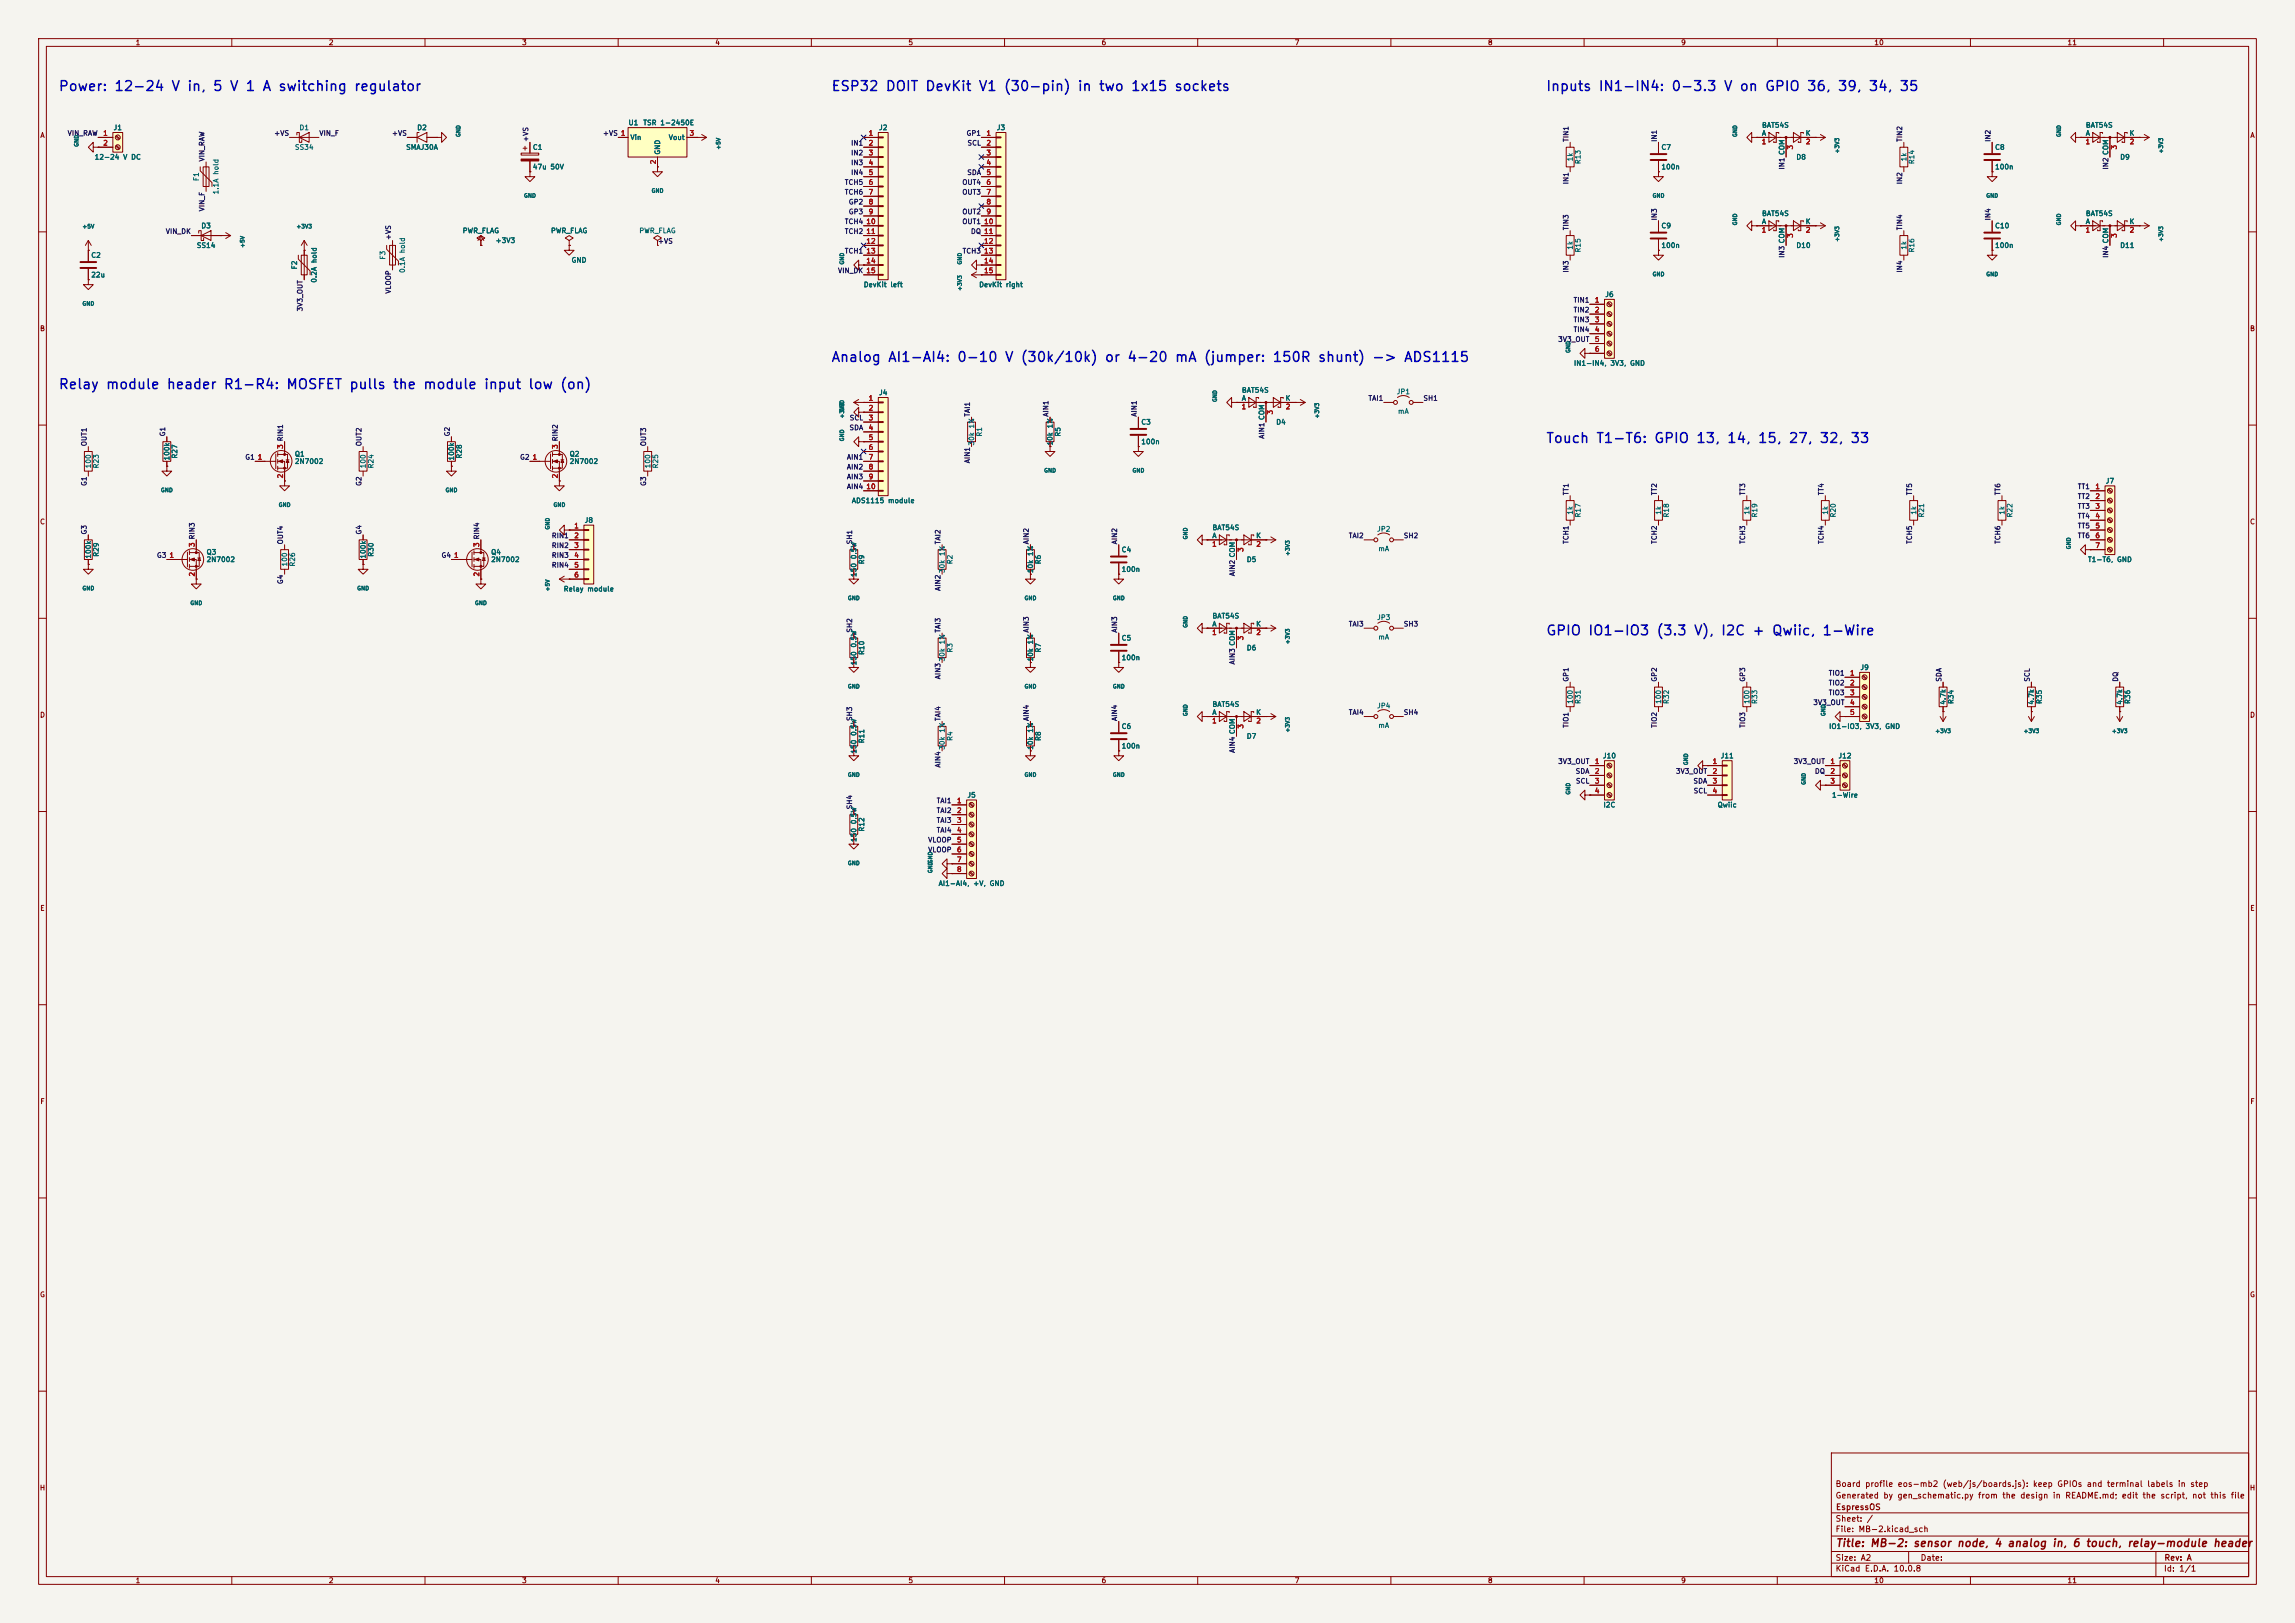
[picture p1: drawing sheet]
<svg xmlns="http://www.w3.org/2000/svg" width="594mm" height="420mm" viewBox="0 0 594 420" stroke-linecap="round" stroke-linejoin="round" font-family="sans-serif">
<defs><g id="words">
<g font-size="2.5" fill="#0000c2">
<text x="15" y="24.2">Power: 12-24 V in, 5 V 1 A switching regulator</text>
<text x="215" y="24.2">ESP32 DOIT DevKit V1 (30-pin) in two 1x15 sockets</text>
<text x="400" y="24.2">Inputs IN1-IN4: 0-3.3 V on GPIO 36, 39, 34, 35</text>
<text x="215" y="94.3">Analog AI1-AI4: 0-10 V (30k/10k) or 4-20 mA (jumper: 150R shunt) -&gt; ADS1115</text>
<text x="15" y="101.3">Relay module header R1-R4: MOSFET pulls the module input low (on)</text>
<text x="400" y="115.3">Touch T1-T6: GPIO 13, 14, 15, 27, 32, 33</text>
<text x="400" y="165">GPIO IO1-IO3 (3.3 V), I2C + Qwiic, 1-Wire</text>
</g>
<text font-size="2" fill="#840000" x="475" y="400.8">Title: MB-2: sensor node, 4 analog in, 6 touch, relay-module header</text>
<g font-size="1.5" fill="#840000">
<text x="475" y="388.1">Generated by gen_schematic.py from the design in README.md; edit the script, not this file</text>
<text x="475" y="385.1">Board profile eos-mb2 (web/js/boards.js): keep GPIOs and terminal labels in step</text>
<text x="475" y="394.1">Sheet: /</text>
<text x="475.1" y="391.1">EspressOS</text>
<text x="475" y="396.8">File: MB-2.kicad_sch</text>
<text x="475" y="407">KiCad E.D.A. 10.0.8</text>
<text x="475" y="404.2">Size: A2</text>
<text x="497" y="404.2">Date:</text>
<text x="560" y="407">Id: 1/1</text>
<text x="560.1" y="404.2">Rev: A</text>
</g>
<g font-size="1.3" fill="#840000">
<text x="35" y="12">1</text>
<text x="85" y="12">2</text>
<text x="135" y="12">3</text>
<text x="185" y="12">4</text>
<text x="235" y="12">5</text>
<text x="285" y="12">6</text>
<text x="335" y="12">7</text>
<text x="385" y="12">8</text>
<text x="435" y="12">9</text>
<text x="485" y="12">10</text>
<text x="535" y="12">11</text>
<text x="10.3" y="36">A</text>
<text x="582.3" y="36">A</text>
<text x="10.2" y="86">B</text>
<text x="582.2" y="86">B</text>
<text x="10.2" y="136">C</text>
<text x="582.2" y="136">C</text>
<text x="10.2" y="186">D</text>
<text x="582.2" y="186">D</text>
<text x="10.3" y="236">E</text>
<text x="582.3" y="236">E</text>
<text x="10.3" y="286">F</text>
<text x="582.3" y="286">F</text>
<text x="10.2" y="336">G</text>
<text x="582.2" y="336">G</text>
<text x="10.2" y="386">H</text>
<text x="582.2" y="386">H</text>
<text x="35" y="410">1</text>
<text x="85" y="410">2</text>
<text x="135" y="410">3</text>
<text x="185" y="410">4</text>
<text x="235" y="410">5</text>
<text x="285" y="410">6</text>
<text x="335" y="410">7</text>
<text x="385" y="410">8</text>
<text x="435" y="410">9</text>
<text x="485" y="410">10</text>
<text x="535" y="410">11</text>
</g>
<g font-size="1.3" fill="#0f0f0f">
<text x="17.4" y="35.4">VIN_RAW</text>
<text x="70.8" y="35.4">+VS</text>
<text x="82.5" y="35.4">VIN_F</text>
<text x="101.3" y="35.4">+VS</text>
<text x="155.9" y="35.4">+VS 1</text>
<text x="250" y="35.4">GP1</text>
<text x="53.2" y="41.9" transform="rotate(-90 53.2 41.9)">VIN_RAW</text>
<text x="137" y="36.9" transform="rotate(-90 137 36.9)">+VS</text>
<text x="220.1" y="38">IN1</text>
<text x="220.1" y="40.5">IN2</text>
<text x="250.3" y="38">SCL</text>
<text x="406.3" y="36.9" transform="rotate(-90 406.3 36.9)">TIN1</text>
<text x="429.1" y="36.9" transform="rotate(-90 429.1 36.9)">IN1</text>
<text x="492.6" y="36.9" transform="rotate(-90 492.6 36.9)">TIN2</text>
<text x="515.5" y="36.9" transform="rotate(-90 515.5 36.9)">IN2</text>
<text x="220.1" y="43.1">IN3</text>
<text x="220.1" y="45.6">IN4</text>
<text x="250.2" y="45.6">SDA</text>
<text x="406.3" y="47.8" transform="rotate(-90 406.3 47.8)">IN1</text>
<text x="462.2" y="44" transform="rotate(-90 462.2 44)">IN1 COM</text>
<text x="492.6" y="47.8" transform="rotate(-90 492.6 47.8)">IN2</text>
<text x="546" y="44" transform="rotate(-90 546 44)">IN2 COM</text>
<text x="218.5" y="50.7">TCH6</text>
<text x="218.5" y="48.1">TCH5</text>
<text x="219.5" y="53.2">GP2</text>
<text x="248.9" y="50.7">OUT3</text>
<text x="248.9" y="48.1">OUT4</text>
<text x="53.2" y="54.8" transform="rotate(-90 53.2 54.8)">VIN_F</text>
<text x="218.5" y="58.3">TCH4</text>
<text x="219.5" y="55.8">GP3</text>
<text x="248.9" y="55.8">OUT2</text>
<text x="248.9" y="58.3">OUT1</text>
<text x="406.3" y="59.7" transform="rotate(-90 406.3 59.7)">TIN3</text>
<text x="429.1" y="57.2" transform="rotate(-90 429.1 57.2)">IN3</text>
<text x="492.6" y="59.7" transform="rotate(-90 492.6 59.7)">TIN4</text>
<text x="515.5" y="57.2" transform="rotate(-90 515.5 57.2)">IN4</text>
<text x="42.8" y="60.8">VIN_DK</text>
<text x="101.5" y="62.3" transform="rotate(-90 101.5 62.3)">+VS</text>
<text x="170.2" y="63.4">+VS</text>
<text x="218.5" y="60.8">TCH2</text>
<text x="218.5" y="65.9">TCH1</text>
<text x="249" y="65.9">TCH3</text>
<text x="251.2" y="60.8">DQ 11</text>
<text x="216.8" y="71">VIN_DK 15</text>
<text x="406.3" y="70.7" transform="rotate(-90 406.3 70.7)">IN3</text>
<text x="462.2" y="66.9" transform="rotate(-90 462.2 66.9)">IN3 COM</text>
<text x="492.6" y="70.7" transform="rotate(-90 492.6 70.7)">IN4</text>
<text x="546" y="66.9" transform="rotate(-90 546 66.9)">IN4 COM</text>
<text x="101.5" y="76.1" transform="rotate(-90 101.5 76.1)">VLOOP</text>
<text x="78.6" y="80.7" transform="rotate(-90 78.6 80.7)">3V3_OUT</text>
<text x="407.1" y="78.6">TIN1</text>
<text x="407.1" y="81.2">TIN2</text>
<text x="407.1" y="83.7">TIN3</text>
<text x="403.1" y="88.8">3V3_OUT</text>
<text x="407.1" y="86.2">TIN4</text>
<text x="251.3" y="108" transform="rotate(-90 251.3 108)">TAI1</text>
<text x="271.7" y="108" transform="rotate(-90 271.7 108)">AIN1</text>
<text x="294.5" y="108" transform="rotate(-90 294.5 108)">AIN1</text>
<text x="354" y="104">TAI1</text>
<text x="368.3" y="104">SH1</text>
<text x="43.1" y="113.1" transform="rotate(-90 43.1 113.1)">G1</text>
<text x="116.7" y="113.1" transform="rotate(-90 116.7 113.1)">G2</text>
<text x="219.7" y="111.6">SDA</text>
<text x="219.8" y="109.1">SCL</text>
<text x="327.5" y="113.7" transform="rotate(-90 327.5 113.7)">AIN1 COM</text>
<text x="22.7" y="115.6" transform="rotate(-90 22.7 115.6)">OUT1</text>
<text x="63.3" y="119.3">G1</text>
<text x="93.9" y="115.6" transform="rotate(-90 93.9 115.6)">OUT2</text>
<text x="134.5" y="119.3">G2</text>
<text x="167.5" y="115.6" transform="rotate(-90 167.5 115.6)">OUT3</text>
<text x="219.1" y="119.3">AIN1</text>
<text x="22.7" y="125.9" transform="rotate(-90 22.7 125.9)">G1</text>
<text x="93.9" y="125.9" transform="rotate(-90 93.9 125.9)">G2</text>
<text x="167.5" y="125.9" transform="rotate(-90 167.5 125.9)">G3</text>
<text x="219.1" y="121.8">AIN2</text>
<text x="219.1" y="124.3">AIN3</text>
<text x="251.3" y="120" transform="rotate(-90 251.3 120)">AIN1</text>
<text x="219.1" y="126.9">AIN4</text>
<text x="406.3" y="128.3" transform="rotate(-90 406.3 128.3)">TT1</text>
<text x="429.1" y="128.3" transform="rotate(-90 429.1 128.3)">TT2</text>
<text x="452" y="128.3" transform="rotate(-90 452 128.3)">TT3</text>
<text x="472.3" y="128.3" transform="rotate(-90 472.3 128.3)">TT4</text>
<text x="495.2" y="128.3" transform="rotate(-90 495.2 128.3)">TT5</text>
<text x="518" y="128.3" transform="rotate(-90 518 128.3)">TT6</text>
<text x="537.6" y="129.4">TT2</text>
<text x="537.6" y="132">TT3</text>
<text x="537.6" y="126.9">TT1</text>
<text x="537.6" y="134.5">TT4</text>
<text x="537.6" y="137">TT5</text>
<text x="22.7" y="138.5" transform="rotate(-90 22.7 138.5)">G3</text>
<text x="73.5" y="141" transform="rotate(-90 73.5 141)">OUT4</text>
<text x="93.9" y="138.5" transform="rotate(-90 93.9 138.5)">G4</text>
<text x="142.7" y="142.1">RIN2</text>
<text x="142.7" y="139.6">RIN1</text>
<text x="220.9" y="141" transform="rotate(-90 220.9 141)">SH1</text>
<text x="243.7" y="141" transform="rotate(-90 243.7 141)">TAI2</text>
<text x="266.6" y="141" transform="rotate(-90 266.6 141)">AIN2</text>
<text x="289.4" y="141" transform="rotate(-90 289.4 141)">AIN2</text>
<text x="349" y="139.6">TAI2</text>
<text x="363.2" y="139.6">SH2</text>
<text x="406.3" y="140.9" transform="rotate(-90 406.3 140.9)">TCH1</text>
<text x="429.1" y="140.9" transform="rotate(-90 429.1 140.9)">TCH2</text>
<text x="452" y="140.9" transform="rotate(-90 452 140.9)">TCH3</text>
<text x="472.3" y="140.9" transform="rotate(-90 472.3 140.9)">TCH4</text>
<text x="495.2" y="140.9" transform="rotate(-90 495.2 140.9)">TCH5</text>
<text x="518" y="140.9" transform="rotate(-90 518 140.9)">TCH6</text>
<text x="537.6" y="139.6">TT6</text>
<text x="40.5" y="144.7">G3</text>
<text x="114.1" y="144.7">G4</text>
<text x="142.7" y="144.7">RIN3</text>
<text x="142.7" y="147.2">RIN4</text>
<text x="319.9" y="149.2" transform="rotate(-90 319.9 149.2)">AIN2 COM</text>
<text x="73.5" y="151.3" transform="rotate(-90 73.5 151.3)">G4</text>
<text x="243.7" y="153.1" transform="rotate(-90 243.7 153.1)">AIN2</text>
<text x="220.9" y="163.9" transform="rotate(-90 220.9 163.9)">SH2</text>
<text x="243.7" y="163.9" transform="rotate(-90 243.7 163.9)">TAI3</text>
<text x="266.6" y="163.9" transform="rotate(-90 266.6 163.9)">AIN3</text>
<text x="289.4" y="163.9" transform="rotate(-90 289.4 163.9)">AIN3</text>
<text x="349" y="162.4">TAI3</text>
<text x="363.2" y="162.4">SH3</text>
<text x="319.9" y="172.1" transform="rotate(-90 319.9 172.1)">AIN3 COM</text>
<text x="243.7" y="175.9" transform="rotate(-90 243.7 175.9)">AIN3</text>
<text x="406.3" y="176.6" transform="rotate(-90 406.3 176.6)">GP1</text>
<text x="429.1" y="176.6" transform="rotate(-90 429.1 176.6)">GP2</text>
<text x="452" y="176.6" transform="rotate(-90 452 176.6)">GP3</text>
<text x="473.2" y="175.1">TIO1</text>
<text x="473.2" y="177.7">TIO2</text>
<text x="502.8" y="176.6" transform="rotate(-90 502.8 176.6)">SDA</text>
<text x="525.7" y="176.6" transform="rotate(-90 525.7 176.6)">SCL</text>
<text x="548.5" y="176.6" transform="rotate(-90 548.5 176.6)">DQ</text>
<text x="349" y="185.3">TAI4</text>
<text x="363.2" y="185.3">SH4</text>
<text x="469.2" y="182.8">3V3_OUT</text>
<text x="473.2" y="180.2">TIO3</text>
<text x="220.9" y="186.7" transform="rotate(-90 220.9 186.7)">SH3</text>
<text x="243.7" y="186.7" transform="rotate(-90 243.7 186.7)">TAI4</text>
<text x="266.6" y="186.7" transform="rotate(-90 266.6 186.7)">AIN4</text>
<text x="289.4" y="186.7" transform="rotate(-90 289.4 186.7)">AIN4</text>
<text x="406.3" y="188.5" transform="rotate(-90 406.3 188.5)">TIO1</text>
<text x="429.1" y="188.5" transform="rotate(-90 429.1 188.5)">TIO2</text>
<text x="452" y="188.5" transform="rotate(-90 452 188.5)">TIO3</text>
<text x="319.9" y="195" transform="rotate(-90 319.9 195)">AIN4 COM</text>
<text x="403.1" y="198">3V3_OUT</text>
<text x="464.1" y="198">3V3_OUT</text>
<text x="243.7" y="198.8" transform="rotate(-90 243.7 198.8)">AIN4</text>
<text x="407.7" y="200.5">SDA</text>
<text x="407.7" y="203.1">SCL</text>
<text x="433.6" y="200.5">3V3_OUT</text>
<text x="438.2" y="203.1">SDA</text>
<text x="469.6" y="200.5">DQ</text>
<text x="220.9" y="209.6" transform="rotate(-90 220.9 209.6)">SH4</text>
<text x="242.3" y="208.2">TAI1</text>
<text x="438.2" y="205.6">SCL</text>
<text x="242.3" y="210.7">TAI2</text>
<text x="242.3" y="213.2">TAI3</text>
<text x="242.3" y="215.8">TAI4</text>
<text x="240.1" y="218.3">VLOOP</text>
<text x="240.1" y="220.9">VLOOP</text>
</g>
<g font-size="1.3" fill="#a90000">
<text x="26.6" y="35.4">1</text>
<text x="160.6" y="35.4">1</text>
<text x="178.3" y="35.4">3</text>
<text x="224.7" y="35.4">1</text>
<text x="255.2" y="35.4">1</text>
<text x="26.6" y="38">2</text>
<text x="224.7" y="38">2</text>
<text x="224.7" y="40.5">3</text>
<text x="255.2" y="38">2</text>
<text x="255.2" y="40.5">3</text>
<text x="455.8" y="37.6">1</text>
<text x="464.3" y="38.8" transform="rotate(-90 464.3 38.8)">3</text>
<text x="467.3" y="37.6">2</text>
<text x="539.7" y="37.6">1</text>
<text x="548.2" y="38.8" transform="rotate(-90 548.2 38.8)">3</text>
<text x="551.1" y="37.6">2</text>
<text x="170" y="42.6" transform="rotate(-90 170 42.6)">2</text>
<text x="224.7" y="43">4</text>
<text x="224.7" y="45.6">5</text>
<text x="255.2" y="43">4</text>
<text x="255.2" y="45.6">5</text>
<text x="224.7" y="48.1">6</text>
<text x="224.7" y="50.7">7</text>
<text x="224.7" y="53.2">8</text>
<text x="255.2" y="48.1">6</text>
<text x="255.2" y="50.7">7</text>
<text x="255.2" y="53.2">8</text>
<text x="224.1" y="58.3">10</text>
<text x="224.7" y="55.7">9</text>
<text x="254.6" y="58.3">10</text>
<text x="255.2" y="55.7">9</text>
<text x="224.1" y="60.8">11</text>
<text x="224.1" y="63.4">12</text>
<text x="224.1" y="65.9">13</text>
<text x="254.6" y="63.4">12</text>
<text x="254.6" y="65.9">13</text>
<text x="254.6" y="60.8">11</text>
<text x="455.8" y="60.5">1</text>
<text x="464.3" y="61.7" transform="rotate(-90 464.3 61.7)">3</text>
<text x="467.3" y="60.5">2</text>
<text x="539.7" y="60.5">1</text>
<text x="548.2" y="61.7" transform="rotate(-90 548.2 61.7)">3</text>
<text x="551.1" y="60.5">2</text>
<text x="224.1" y="68.4">14</text>
<text x="224.1" y="71">15</text>
<text x="254.6" y="68.4">14</text>
<text x="254.6" y="71">15</text>
<text x="412.7" y="78.6">1</text>
<text x="412.7" y="81.1">2</text>
<text x="412.7" y="83.7">3</text>
<text x="412.7" y="86.2">4</text>
<text x="412.7" y="88.8">5</text>
<text x="412.7" y="91.3">6</text>
<text x="224.7" y="104">1</text>
<text x="224.7" y="106.5">2</text>
<text x="321.2" y="106.2">1</text>
<text x="329.7" y="107.4" transform="rotate(-90 329.7 107.4)">3</text>
<text x="332.6" y="106.2">2</text>
<text x="224.7" y="109.1">3</text>
<text x="224.7" y="111.6">4</text>
<text x="66.6" y="119.2">1</text>
<text x="73.5" y="116.3" transform="rotate(-90 73.5 116.3)">3 RIN1</text>
<text x="73.5" y="116.3" transform="rotate(-90 73.5 116.3)">3</text>
<text x="137.7" y="119.2">1</text>
<text x="144.6" y="116.3" transform="rotate(-90 144.6 116.3)">3 RIN2</text>
<text x="144.6" y="116.3" transform="rotate(-90 144.6 116.3)">3</text>
<text x="224.7" y="114.2">5</text>
<text x="224.7" y="116.7">6</text>
<text x="224.7" y="119.2">7</text>
<text x="73.5" y="123.9" transform="rotate(-90 73.5 123.9)">2</text>
<text x="144.6" y="123.9" transform="rotate(-90 144.6 123.9)">2</text>
<text x="224.7" y="121.8">8</text>
<text x="224.7" y="124.3">9</text>
<text x="224.1" y="126.9">10</text>
<text x="542.2" y="126.9">1</text>
<text x="542.2" y="129.4">2</text>
<text x="542.2" y="131.9">3</text>
<text x="148.5" y="137">1</text>
<text x="542.2" y="134.5">4</text>
<text x="542.2" y="137">5</text>
<text x="50.7" y="141.7" transform="rotate(-90 50.7 141.7)">3 RIN3</text>
<text x="50.7" y="141.7" transform="rotate(-90 50.7 141.7)">3</text>
<text x="124.3" y="141.7" transform="rotate(-90 124.3 141.7)">3 RIN4</text>
<text x="124.3" y="141.7" transform="rotate(-90 124.3 141.7)">3</text>
<text x="148.5" y="139.6">2</text>
<text x="148.5" y="142.1">3</text>
<text x="313.6" y="141.8">1</text>
<text x="322.1" y="143" transform="rotate(-90 322.1 143)">3</text>
<text x="325" y="141.8">2</text>
<text x="542.2" y="139.6">6</text>
<text x="542.2" y="142.1">7</text>
<text x="43.7" y="144.6">1</text>
<text x="50.7" y="149.3" transform="rotate(-90 50.7 149.3)">2</text>
<text x="117.4" y="144.6">1</text>
<text x="124.3" y="149.3" transform="rotate(-90 124.3 149.3)">2</text>
<text x="148.5" y="144.6">4</text>
<text x="148.5" y="147.2">5</text>
<text x="148.5" y="149.7">6</text>
<text x="313.6" y="164.6">1</text>
<text x="322.1" y="165.8" transform="rotate(-90 322.1 165.8)">3</text>
<text x="325" y="164.6">2</text>
<text x="478.7" y="175.1">1</text>
<text x="478.7" y="177.7">2</text>
<text x="478.7" y="180.2">3</text>
<text x="478.7" y="182.7">4</text>
<text x="478.7" y="185.3">5</text>
<text x="313.6" y="187.5">1</text>
<text x="322.1" y="188.7" transform="rotate(-90 322.1 188.7)">3</text>
<text x="325" y="187.5">2</text>
<text x="412.7" y="198">1</text>
<text x="443.1" y="198">1</text>
<text x="473.6" y="198">1</text>
<text x="412.7" y="200.5">2</text>
<text x="412.7" y="203.1">3</text>
<text x="443.1" y="200.5">2</text>
<text x="443.1" y="203.1">3</text>
<text x="473.6" y="200.5">2</text>
<text x="473.6" y="203.1">3</text>
<text x="247.6" y="208.1">1</text>
<text x="412.7" y="205.6">4</text>
<text x="443.1" y="205.6">4</text>
<text x="247.6" y="210.7">2</text>
<text x="247.6" y="213.2">3</text>
<text x="247.6" y="215.8">4</text>
<text x="247.6" y="218.3">5</text>
<text x="247.6" y="220.8">6</text>
<text x="247.6" y="223.4">7</text>
<text x="247.6" y="225.9">8</text>
</g>
<g font-size="1.3" fill="#006464">
<text x="29.3" y="34">J1</text>
<text x="77.4" y="34">D1</text>
<text x="107.9" y="34">D2</text>
<text x="162.5" y="32.7">U1</text>
<text x="166.4" y="32.7">TSR 1-2450E</text>
<text x="227.4" y="34">J2</text>
<text x="257.9" y="34">J3</text>
<text x="455.9" y="35.4">A</text>
<text x="455.9" y="33.3">BAT54S</text>
<text x="467.2" y="35.4">K</text>
<text x="539.7" y="35.4">A</text>
<text x="539.7" y="33.3">BAT54S</text>
<text x="551.1" y="35.4">K</text>
<text x="24.4" y="41.6">12-24 V DC</text>
<text x="76.2" y="39.1">SS34</text>
<text x="105" y="39.1">SMAJ30A</text>
<text x="137.8" y="39.1">C1</text>
<text x="163" y="36.5">Vin</text>
<text x="171.1" y="40.2" transform="rotate(-90 171.1 40.2)">GND</text>
<text x="173" y="36.5">Vout</text>
<text x="407.4" y="41.9" transform="rotate(-90 407.4 41.9)">1k</text>
<text x="429.9" y="39.1">C7</text>
<text x="462.1" y="40.3" transform="rotate(-90 462.1 40.3)">COM</text>
<text x="464.8" y="41.6">D8</text>
<text x="493.7" y="41.9" transform="rotate(-90 493.7 41.9)">1k</text>
<text x="516.2" y="39.1">C8</text>
<text x="546" y="40.3" transform="rotate(-90 546 40.3)">COM</text>
<text x="548.6" y="41.6">D9</text>
<text x="51.8" y="47" transform="rotate(-90 51.8 47)">F1</text>
<text x="137.8" y="44.1">47u 50V</text>
<text x="409.4" y="42.6" transform="rotate(-90 409.4 42.6)">R13</text>
<text x="429.9" y="44.1">100n</text>
<text x="495.8" y="42.6" transform="rotate(-90 495.8 42.6)">R14</text>
<text x="516.2" y="44.1">100n</text>
<text x="56.8" y="50.4" transform="rotate(-90 56.8 50.4)">1.1A hold</text>
<text x="52" y="59.4">D3</text>
<text x="429.9" y="59.4">C9</text>
<text x="455.9" y="58.3">A</text>
<text x="455.9" y="56.2">BAT54S</text>
<text x="467.2" y="58.3">K</text>
<text x="516.2" y="59.4">C10</text>
<text x="539.7" y="58.3">A</text>
<text x="539.7" y="56.2">BAT54S</text>
<text x="551.1" y="58.3">K</text>
<text x="50.8" y="64.5">SS14</text>
<text x="119.6" y="60.7">PWR_FLAG</text>
<text x="128.1" y="63.2">+3V3</text>
<text x="142.5" y="60.7">PWR_FLAG</text>
<text x="165.3" y="60.7">PWR_FLAG</text>
<text x="407.4" y="64.7" transform="rotate(-90 407.4 64.7)">1k</text>
<text x="409.4" y="65.5" transform="rotate(-90 409.4 65.5)">R15</text>
<text x="429.9" y="64.5">100n</text>
<text x="462.1" y="63.1" transform="rotate(-90 462.1 63.1)">COM</text>
<text x="464.8" y="64.5">D10</text>
<text x="493.7" y="64.7" transform="rotate(-90 493.7 64.7)">1k</text>
<text x="495.8" y="65.5" transform="rotate(-90 495.8 65.5)">R16</text>
<text x="516.2" y="64.5">100n</text>
<text x="546" y="63.1" transform="rotate(-90 546 63.1)">COM</text>
<text x="548.6" y="64.5">D11</text>
<text x="23.5" y="67">C2</text>
<text x="77.2" y="69.9" transform="rotate(-90 77.2 69.9)">F2</text>
<text x="100" y="67.3" transform="rotate(-90 100 67.3)">F3</text>
<text x="105.1" y="70.8" transform="rotate(-90 105.1 70.8)">0.1A hold</text>
<text x="147.8" y="68.3">GND</text>
<text x="23.5" y="72.1">22u</text>
<text x="82.2" y="73.3" transform="rotate(-90 82.2 73.3)">0.2A hold</text>
<text x="223.4" y="74.6">DevKit left</text>
<text x="253.3" y="74.6">DevKit right</text>
<text x="415.3" y="77.2">J6</text>
<text x="407.2" y="94.9">IN1-IN4, 3V3, GND</text>
<text x="321.3" y="101.9">BAT54S</text>
<text x="227.4" y="102.6">J4</text>
<text x="321.3" y="104">A</text>
<text x="332.6" y="104">K</text>
<text x="361.4" y="102.3">JP1</text>
<text x="361.7" y="107.4">mA</text>
<text x="254.5" y="113.1" transform="rotate(-90 254.5 113.1)">R1</text>
<text x="274.8" y="113.1" transform="rotate(-90 274.8 113.1)">R5</text>
<text x="295.3" y="110.2">C3</text>
<text x="327.5" y="108.8" transform="rotate(-90 327.5 108.8)">COM</text>
<text x="330.2" y="110.2">D4</text>
<text x="44.1" y="119.3" transform="rotate(-90 44.1 119.3)">100k</text>
<text x="46.2" y="118.8" transform="rotate(-90 46.2 118.8)">R27</text>
<text x="76.2" y="118.4">Q1</text>
<text x="117.8" y="119.3" transform="rotate(-90 117.8 119.3)">100k</text>
<text x="119.8" y="118.8" transform="rotate(-90 119.8 118.8)">R28</text>
<text x="147.3" y="118.4">Q2</text>
<text x="252.4" y="115.4" transform="rotate(-90 252.4 115.4)">30k 1%</text>
<text x="272.7" y="115.4" transform="rotate(-90 272.7 115.4)">10k 1%</text>
<text x="295.3" y="115.3">100n</text>
<text x="23.8" y="121.3" transform="rotate(-90 23.8 121.3)">100</text>
<text x="25.9" y="121.4" transform="rotate(-90 25.9 121.4)">R23</text>
<text x="76.2" y="120.3">2N7002</text>
<text x="94.9" y="121.3" transform="rotate(-90 94.9 121.3)">100</text>
<text x="97" y="121.4" transform="rotate(-90 97 121.4)">R24</text>
<text x="147.3" y="120.3">2N7002</text>
<text x="168.6" y="121.3" transform="rotate(-90 168.6 121.3)">100</text>
<text x="170.6" y="121.4" transform="rotate(-90 170.6 121.4)">R25</text>
<text x="544.9" y="125.4">J7</text>
<text x="220.3" y="130.5">ADS1115 module</text>
<text x="151.2" y="135.6">J8</text>
<text x="313.7" y="137.5">BAT54S</text>
<text x="356.3" y="137.9">JP2</text>
<text x="407.4" y="133.3" transform="rotate(-90 407.4 133.3)">1k</text>
<text x="409.4" y="134.1" transform="rotate(-90 409.4 134.1)">R17</text>
<text x="430.2" y="133.3" transform="rotate(-90 430.2 133.3)">1k</text>
<text x="432.3" y="134.1" transform="rotate(-90 432.3 134.1)">R18</text>
<text x="453.1" y="133.3" transform="rotate(-90 453.1 133.3)">1k</text>
<text x="455.1" y="134.1" transform="rotate(-90 455.1 134.1)">R19</text>
<text x="473.4" y="133.3" transform="rotate(-90 473.4 133.3)">1k</text>
<text x="475.4" y="134.1" transform="rotate(-90 475.4 134.1)">R20</text>
<text x="496.3" y="133.3" transform="rotate(-90 496.3 133.3)">1k</text>
<text x="498.3" y="134.1" transform="rotate(-90 498.3 134.1)">R21</text>
<text x="519.1" y="133.3" transform="rotate(-90 519.1 133.3)">1k</text>
<text x="521.2" y="134.1" transform="rotate(-90 521.2 134.1)">R22</text>
<text x="53.3" y="143.8">Q3</text>
<text x="127" y="143.8">Q4</text>
<text x="290.2" y="143.2">C4</text>
<text x="313.7" y="139.6">A</text>
<text x="325" y="139.6">K</text>
<text x="356.6" y="142.9">mA</text>
<text x="23.8" y="144.7" transform="rotate(-90 23.8 144.7)">100k</text>
<text x="25.9" y="144.2" transform="rotate(-90 25.9 144.2)">R29</text>
<text x="53.3" y="145.7">2N7002</text>
<text x="74.6" y="146.7" transform="rotate(-90 74.6 146.7)">100</text>
<text x="76.7" y="146.8" transform="rotate(-90 76.7 146.8)">R26</text>
<text x="94.9" y="144.7" transform="rotate(-90 94.9 144.7)">100k</text>
<text x="97" y="144.2" transform="rotate(-90 97 144.2)">R30</text>
<text x="127" y="145.7">2N7002</text>
<text x="221.9" y="149.4" transform="rotate(-90 221.9 149.4)">150 0.5W</text>
<text x="224" y="146.1" transform="rotate(-90 224 146.1)">R9</text>
<text x="244.8" y="148.4" transform="rotate(-90 244.8 148.4)">30k 1%</text>
<text x="246.8" y="146.1" transform="rotate(-90 246.8 146.1)">R2</text>
<text x="267.7" y="148.4" transform="rotate(-90 267.7 148.4)">10k 1%</text>
<text x="269.7" y="146.1" transform="rotate(-90 269.7 146.1)">R6</text>
<text x="290.2" y="148.3">100n</text>
<text x="319.9" y="144.4" transform="rotate(-90 319.9 144.4)">COM</text>
<text x="322.6" y="145.7">D5</text>
<text x="540.3" y="145.7">T1-T6, GND</text>
<text x="145.8" y="153.4">Relay module</text>
<text x="313.7" y="160.3">BAT54S</text>
<text x="356.3" y="160.7">JP3</text>
<text x="290.2" y="166.1">C5</text>
<text x="313.7" y="162.4">A</text>
<text x="319.9" y="167.3" transform="rotate(-90 319.9 167.3)">COM</text>
<text x="325" y="162.4">K</text>
<text x="356.6" y="165.8">mA</text>
<text x="221.9" y="172.3" transform="rotate(-90 221.9 172.3)">150 0.5W</text>
<text x="224" y="169.6" transform="rotate(-90 224 169.6)">R10</text>
<text x="244.8" y="171.3" transform="rotate(-90 244.8 171.3)">30k 1%</text>
<text x="246.8" y="169" transform="rotate(-90 246.8 169)">R3</text>
<text x="267.7" y="171.3" transform="rotate(-90 267.7 171.3)">10k 1%</text>
<text x="269.7" y="169" transform="rotate(-90 269.7 169)">R7</text>
<text x="290.2" y="171.1">100n</text>
<text x="322.6" y="168.6">D6</text>
<text x="481.4" y="173.7">J9</text>
<text x="313.7" y="185.3">A</text>
<text x="313.7" y="183.2">BAT54S</text>
<text x="325" y="185.3">K</text>
<text x="356.3" y="183.6">JP4</text>
<text x="407.4" y="182.3" transform="rotate(-90 407.4 182.3)">100</text>
<text x="409.4" y="182.3" transform="rotate(-90 409.4 182.3)">R31</text>
<text x="430.2" y="182.3" transform="rotate(-90 430.2 182.3)">100</text>
<text x="432.3" y="182.3" transform="rotate(-90 432.3 182.3)">R32</text>
<text x="453.1" y="182.3" transform="rotate(-90 453.1 182.3)">100</text>
<text x="455.1" y="182.3" transform="rotate(-90 455.1 182.3)">R33</text>
<text x="503.9" y="182.5" transform="rotate(-90 503.9 182.5)">4.7k</text>
<text x="505.9" y="182.3" transform="rotate(-90 505.9 182.3)">R34</text>
<text x="526.7" y="182.5" transform="rotate(-90 526.7 182.5)">4.7k</text>
<text x="528.8" y="182.3" transform="rotate(-90 528.8 182.3)">R35</text>
<text x="549.6" y="182.5" transform="rotate(-90 549.6 182.5)">4.7k</text>
<text x="551.6" y="182.3" transform="rotate(-90 551.6 182.3)">R36</text>
<text x="246.8" y="191.9" transform="rotate(-90 246.8 191.9)">R4</text>
<text x="269.7" y="191.9" transform="rotate(-90 269.7 191.9)">R8</text>
<text x="290.2" y="188.9">C6</text>
<text x="319.9" y="190.1" transform="rotate(-90 319.9 190.1)">COM</text>
<text x="322.6" y="191.5">D7</text>
<text x="356.6" y="188.7">mA</text>
<text x="473.3" y="188.9">IO1-IO3, 3V3, GND</text>
<text x="221.9" y="195.2" transform="rotate(-90 221.9 195.2)">150 0.5W</text>
<text x="224" y="192.5" transform="rotate(-90 224 192.5)">R11</text>
<text x="244.8" y="194.2" transform="rotate(-90 244.8 194.2)">30k 1%</text>
<text x="267.7" y="194.2" transform="rotate(-90 267.7 194.2)">10k 1%</text>
<text x="290.2" y="194">100n</text>
<text x="414.7" y="196.5">J10</text>
<text x="445.2" y="196.5">J11</text>
<text x="475.7" y="196.5">J12</text>
<text x="250.2" y="206.7">J5</text>
<text x="414.9" y="209.2">I2C</text>
<text x="444.4" y="209.2">Qwiic</text>
<text x="474" y="206.7">1-Wire</text>
<text x="224" y="215.3" transform="rotate(-90 224 215.3)">R12</text>
<text x="221.9" y="218" transform="rotate(-90 221.9 218)">150 0.5W</text>
<text x="242.8" y="229.6">AI1-AI4, +V, GND</text>
</g>
<g font-size="1" fill="#006464">
<text x="119.4" y="35.6" transform="rotate(-90 119.4 35.6)">GND</text>
<text x="449.8" y="35.6" transform="rotate(-90 449.8 35.6)">GND</text>
<text x="533.6" y="35.6" transform="rotate(-90 533.6 35.6)">GND</text>
<text x="20.6" y="38.1" transform="rotate(-90 20.6 38.1)">GND</text>
<text x="186.7" y="38.8" transform="rotate(-90 186.7 38.8)">+5V</text>
<text x="476.3" y="39.8" transform="rotate(-90 476.3 39.8)">+3V3</text>
<text x="560.1" y="39.8" transform="rotate(-90 560.1 39.8)">+3V3</text>
<text x="135.5" y="51.4">GND</text>
<text x="168.5" y="50.1">GND</text>
<text x="427.6" y="51.4">GND</text>
<text x="514" y="51.4">GND</text>
<text x="21.2" y="59.4">+5V</text>
<text x="76.6" y="59.4">+3V3</text>
<text x="449.8" y="58.4" transform="rotate(-90 449.8 58.4)">GND</text>
<text x="533.6" y="58.4" transform="rotate(-90 533.6 58.4)">GND</text>
<text x="63.5" y="64.2" transform="rotate(-90 63.5 64.2)">+5V</text>
<text x="476.3" y="62.7" transform="rotate(-90 476.3 62.7)">+3V3</text>
<text x="560.1" y="62.7" transform="rotate(-90 560.1 62.7)">+3V3</text>
<text x="218.7" y="68.6" transform="rotate(-90 218.7 68.6)">GND</text>
<text x="249.2" y="68.6" transform="rotate(-90 249.2 68.6)">GND</text>
<text x="427.6" y="71.7">GND</text>
<text x="514" y="71.7">GND</text>
<text x="249.2" y="75.4" transform="rotate(-90 249.2 75.4)">+3V3</text>
<text x="21.2" y="79.3">GND</text>
<text x="406.6" y="91.5" transform="rotate(-90 406.6 91.5)">GND</text>
<text x="218.7" y="106.7" transform="rotate(-90 218.7 106.7)">GND</text>
<text x="315.2" y="104.2" transform="rotate(-90 315.2 104.2)">GND</text>
<text x="218.7" y="108.4" transform="rotate(-90 218.7 108.4)">+3V3</text>
<text x="341.6" y="108.4" transform="rotate(-90 341.6 108.4)">+3V3</text>
<text x="218.7" y="114.3" transform="rotate(-90 218.7 114.3)">GND</text>
<text x="270.1" y="122.5">GND</text>
<text x="293" y="122.5">GND</text>
<text x="41.5" y="127.6">GND</text>
<text x="72" y="131.4">GND</text>
<text x="115.2" y="127.6">GND</text>
<text x="143.1" y="131.4">GND</text>
<text x="142.5" y="137.2" transform="rotate(-90 142.5 137.2)">GND</text>
<text x="307.6" y="139.7" transform="rotate(-90 307.6 139.7)">GND</text>
<text x="334" y="144" transform="rotate(-90 334 144)">+3V3</text>
<text x="536.2" y="142.3" transform="rotate(-90 536.2 142.3)">GND</text>
<text x="21.2" y="153">GND</text>
<text x="92.3" y="153">GND</text>
<text x="142.5" y="153.1" transform="rotate(-90 142.5 153.1)">+5V</text>
<text x="219.3" y="155.5">GND</text>
<text x="265.1" y="155.5">GND</text>
<text x="287.9" y="155.5">GND</text>
<text x="49.2" y="156.8">GND</text>
<text x="122.8" y="156.8">GND</text>
<text x="307.6" y="162.6" transform="rotate(-90 307.6 162.6)">GND</text>
<text x="334" y="166.8" transform="rotate(-90 334 166.8)">+3V3</text>
<text x="219.3" y="178.4">GND</text>
<text x="265.1" y="178.4">GND</text>
<text x="287.9" y="178.4">GND</text>
<text x="307.6" y="185.4" transform="rotate(-90 307.6 185.4)">GND</text>
<text x="472.7" y="185.4" transform="rotate(-90 472.7 185.4)">GND</text>
<text x="334" y="189.7" transform="rotate(-90 334 189.7)">+3V3</text>
<text x="500.8" y="189.9">+3V3</text>
<text x="523.6" y="189.9">+3V3</text>
<text x="546.5" y="189.9">+3V3</text>
<text x="219.3" y="201.3">GND</text>
<text x="265.1" y="201.3">GND</text>
<text x="287.9" y="201.3">GND</text>
<text x="437.1" y="198.1" transform="rotate(-90 437.1 198.1)">GND</text>
<text x="467.6" y="203.2" transform="rotate(-90 467.6 203.2)">GND</text>
<text x="406.6" y="205.8" transform="rotate(-90 406.6 205.8)">GND</text>
<text x="219.3" y="224.1">GND</text>
<text x="241.5" y="223.5" transform="rotate(-90 241.5 223.5)">GND</text>
</g>
</g></defs>
<path d="M0 0h594v420h-594z" fill="#f5f4ef" stroke="#f5f4ef" stroke-width=".26"/>
<g fill="none" stroke="#840000" stroke-width=".26">
<path d="M10 10h574v400h-574zM12 12h570v396h-570zM60 10v2M110 10v2M160 10v2M210 10v2M260 10v2M310 10v2M360 10v2M410 10v2M460 10v2M510 10v2"/>
<path d="M560 10v2M10 60h2M582 60h2M10 110h2M582 110h2M10 160h2M582 160h2M10 210h2M582 210h2M10 260h2M582 260h2M10 310h2"/>
<path d="M582 310h2M10 360h2M474 376h108v32h-108zM582 360h2M474 397.5h108M474 391.5h108M60 408v2M110 408v2M160 408v2M210 408v2M260 408v2M310 408v2"/>
<path d="M360 408v2M410 408v2M460 408v2M474 404.5h108M474 401.5h108M494 401.5v3M510 408v2M558 401.5v6.5M560 408v2"/>
</g>
<path d="M227.3 102.9h2.6v25.4h-2.6z" fill="#ffffc2"/>
<g fill="none" stroke="#840000" stroke-width=".26">
<path d="M223.5 104.1h3.8M223.5 106.7h3.8M223.5 109.2h3.8M223.5 111.8h3.8M223.5 114.3h3.8M223.5 116.8h3.8M223.5 119.4h3.8M227.3 102.9h2.6v25.4h-2.6zM227.3 104h1.3v.3h-1.3zM227.3 106.6h1.3v.2h-1.3zM227.3 109.1h1.3v.2h-1.3zM227.3 111.6h1.3v.3h-1.3z"/>
<path d="M227.3 114.2h1.3v.2h-1.3zM227.3 116.7h1.3v.3h-1.3zM227.3 119.3h1.3v.2h-1.3zM223.5 121.9h3.8M223.5 124.5h3.8M223.5 127h3.8M227.3 121.8h1.3v.2h-1.3zM227.3 124.3h1.3v.3h-1.3zM227.3 126.9h1.3v.2h-1.3z"/>
</g>
<path d="M415.3 77.5h2.5v15.2h-2.5z" fill="#ffffc2"/>
<g fill="none" stroke="#840000" stroke-width=".26">
<path d="M411.5 78.7h3.8M415.3 77.5h2.5v15.2h-2.5zM416 78.4l.9 .8M416.2 78.2l.9 .9M411.5 81.3h3.8M411.5 83.8h3.8M411.5 86.4h3.8M411.5 88.9h3.8M411.5 91.4h3.8M416 80.9l.9 .9M416 83.5l.9 .8M416 86l.9 .9"/>
<path d="M416 88.6l.9 .8M416 91.1l.9 .8M416.2 80.8l.9 .8M416.2 83.3l.9 .9M416.2 85.9l.9 .8M416.2 88.4l.9 .8M416.2 90.9l.9 .9"/>
<circle cx="416.6" cy="78.7" r=".63"/>
<circle cx="416.6" cy="91.4" r=".63"/>
<circle cx="416.6" cy="88.9" r=".63"/>
<circle cx="416.6" cy="81.3" r=".63"/>
<circle cx="416.6" cy="83.8" r=".63"/>
<circle cx="416.6" cy="86.4" r=".63"/>
</g>
<path d="M415.3 196.9h2.5v10.1h-2.5z" fill="#ffffc2"/>
<g fill="none" stroke="#840000" stroke-width=".26">
<path d="M24.1 38.1v-1.3l-1.2 1.3 1.2 1.3v-1.3h1.3M25.4 38.1h.1M411.5 198.1h3.8M415.3 196.9h2.5v10.1h-2.5zM416 197.8l.9 .8M416.2 197.6l.9 .9M410.2 205.7v-1.2l-1.3 1.2 1.3 1.3v-1.3h1.3M411.5 205.7h.1M411.5 200.7h3.8M411.5 203.2h3.8M411.5 205.7h3.8M416 200.3l.9 .9"/>
<path d="M416 202.9l.9 .8M416 205.4l.9 .8M416.2 200.2l.9 .8M416.2 202.7l.9 .8M416.2 205.2l.9 .9"/>
<circle cx="416.6" cy="198.1" r=".63"/>
<circle cx="416.6" cy="203.2" r=".63"/>
<circle cx="416.6" cy="205.7" r=".63"/>
<circle cx="416.6" cy="200.7" r=".63"/>
</g>
<path d="M445.8 196.9h2.5v10.1h-2.5z" fill="#ffffc2"/>
<g fill="none" stroke="#840000" stroke-width=".26">
<path d="M74.9 35.6h7.6M76.8 34.9v-.6h.7v2.5h.6v-.6M77.5 35.6l2.5-1.3v2.5zM51.8 43.2v1l3.1 3v1.1M52.6 43.2h1.5v5.1h-1.5zM53.3 41.9v7.6M49.5 61h10.2M51.4 60.3v-.6h.7v2.5h.6v-.6M52.1 61l2.5-1.3v2.5zM57.1 61h.1M58.4 60.2l1.3 .8M59.7 61l-1.3 .7"/>
<path d="M77.2 66v1.1l3.1 3v1M78 66h1.5v5.1h-1.5zM78.7 64.8h.1M78.7 62.2l-.7 1.3M78.7 62.2l.8 1.3M78.7 62.2v10.2M440.7 198.1v-1.2l-1.3 1.2 1.3 1.3v-1.3h1.3M442 198.1h.1M442 198.1h3.8M445.8 196.9h2.5v10.1h-2.5zM445.8 198h1.2v.2h-1.2zM442 200.7h3.8"/>
<path d="M442 203.2h3.8M442 205.7h3.8M445.8 200.5h1.2v.3h-1.2zM445.8 203.1h1.2v.2h-1.2zM445.8 205.6h1.2v.3h-1.2zM471.2 203.2v-1.3l-1.3 1.3 1.3 1.3v-1.3h1.2M472.4 203.2h.1"/>
</g>
<path d="M476.2 196.9h2.6v7.6h-2.6z" fill="#ffffc2"/>
<g fill="none" stroke="#840000" stroke-width=".26">
<path d="M22.9 64.8h.1M22.9 62.2v5.4M22.9 69.6v2.8M22.9 62.2l-.8 1.3M22.9 62.2l.7 1.3M472.4 198.1h3.8M476.2 196.9h2.6v7.6h-2.6zM477 197.8l.9 .8M477.2 197.6l.8 .9M472.4 200.7h3.8M472.4 203.2h3.8M477 200.3l.9 .9"/>
<path d="M477 202.9l.9 .8M477.2 200.2l.8 .8M477.2 202.7l.8 .8"/>
<circle cx="477.5" cy="198.1" r=".63"/>
<circle cx="477.5" cy="203.2" r=".63"/>
<circle cx="477.5" cy="200.7" r=".63"/>
</g>
<path d="M20.8 67.8h4.1M20.8 69.3h4.1" fill="none" stroke="#840000" stroke-width=".51"/>
<path d="M29.2 34.3h2.5v5.1h-2.5z" fill="#ffffc2"/>
<g fill="none" stroke="#840000" stroke-width=".26">
<path d="M25.4 35.6h3.8M25.4 38.1h3.8M29.2 34.3h2.5v5.1h-2.5zM29.9 35.2l.9 .9M29.9 37.8l.9 .8M30.1 35.1l.9 .8M30.1 37.6l.9 .8M105.4 35.6h2.5M107.9 35.6l2.6-1.3v2.5zM108.5 34.3h-.6v2.5M110.5 35.6h2.5M113 35.6h1.3v-1.3l1.3 1.3-1.3 1.2v-1.2"/>
<path d="M113 35.6h.1M134.9 39.6h4.5v.5h-4.5zM135.4 38.4h1M135.9 37.8v1.1M137.2 36.8v2.8M137.2 44.5v1.2h1.2l-1.2 1.3-1.3-1.3h1.3M137.2 44.5h.1M137.2 41.7v2.8M454.7 58.4h15.2M457.8 57.2l1.9 1.2-1.9 1.3zM460.4 57.4v-.2h-.7v2.5h-.6v-.3M462.3 58.4v5.1"/>
<path d="M464.2 57.2l1.9 1.2-1.9 1.3zM466.7 57.4v-.2h-.6v2.5h-.6v-.3M22.9 72.4v1.3h1.2l-1.2 1.2-1.3-1.2h1.3M22.9 72.4h.1M100.1 63.5v1l3 3.1v1M100.8 63.5h1.6v5.1h-1.6zM101.6 62.2v7.7M124.5 63.5h.1M124.5 62.2l1-.6-1-.6-1.1 .6 1.1 .6v1.3M124.5 61l-.8 1.2M124.5 61l.7 1.2M124.5 61v2.5"/>
<path d="M147.3 62.2l1-.6-1-.6-1 .6 1 .6v1.3M147.3 63.5h.1M147.3 63.5v1.3h1.3l-1.3 1.2-1.3-1.2h1.3M21.8 116.8h2.1v5.1h-2.1zM22.9 115.6v1.2M42.2 114.3h2v5.1h-2zM43.2 113v1.3M43.2 119.4v1.3M66 119.4h5.4M71.4 117.5v3.8M71.9 117.6h2.5v3.6h-2.5M71.9 119.4h1.8v5.1"/>
<path d="M71.9 117.1v1M71.9 118.9v1M73.7 114.3v3.3M74 119h.8M74.4 119l.4 .6h-.8zM115.8 114.3h2.1v5.1h-2.1zM116.8 113v1.3M116.8 119.4v1.3M137.2 119.4h5.3M142.5 117.5v3.8M143 117.6h2.5v3.6h-2.5M143 119.4h1.8v5.1"/>
<path d="M143 117.1v1M143 118.9v1M144.8 114.3v3.3M145.2 119h.7M145.5 119l.4 .6h-.7zM270.8 109.2h2v5.1h-2zM271.8 115.6v1.2h1.2l-1.2 1.3-1.3-1.3h1.3M271.8 115.6h.1M271.8 108v1.2M271.8 114.3v1.3M294.6 115.6v1.2h1.3l-1.3 1.3-1.2-1.3h1.2M294.6 115.6h.1"/>
<path d="M294.6 108v2.7M294.6 112.8v2.8M318.8 104.1v-1.2l-1.3 1.2 1.3 1.3v-1.3h1.2M320 104.1h.1M320 104.1h17.8M323.2 102.9l1.9 1.2-1.9 1.3zM325.8 103.1v-.2h-.7v2.5h-.6v-.2M327.7 104.1v5.1M329.6 102.9l1.9 1.2-1.9 1.3zM332.1 103.1v-.2h-.6v2.5h-.7v-.2M335.3 104.1h.1M336.5 103.4l1.3 .7"/>
<path d="M337.8 104.1l-1.3 .8M358.1 104.1h2.6M361.7 102.9l1.4-.5 .9 .1 .7 .4M365.8 104.1h2.5M21.8 139.7h2.1v5.1h-2.1zM22.9 121.9v1.3M22.9 138.4v1.3M43.2 120.7v1.2h1.2l-1.2 1.3-1.3-1.3h1.3M43.2 120.7h.1M50.8 139.7v3.3M71.9 120.7v1M73.7 124.5v1.2h1.2l-1.2 1.3-1.3-1.3h1.3"/>
<path d="M73.7 124.5h.1M116.8 120.7v1.2h1.3l-1.3 1.3-1.2-1.3h1.2M116.8 120.7h.1M143 120.7v1M144.8 124.5v1.2h1.2l-1.2 1.3-1.3-1.3h1.3M144.8 124.5h.1M146 137.2v-1.3l-1.2 1.3 1.2 1.2v-1.2h1.3M147.3 137.2h.1M311.1 139.7v-1.3l-1.2 1.3 1.2 1.3v-1.3h1.3M312.4 139.7h.1M312.4 139.7h17.8M315.6 138.4l1.9 1.3-1.9 1.3z"/>
<path d="M318.1 138.7v-.3h-.6v2.6h-.6v-.3M320 139.7v5.1M321.9 138.4l1.9 1.3-1.9 1.3zM324.5 138.7v-.3h-.7v2.6h-.6v-.3M327.7 139.7h.1M328.9 138.9l1.3 .8M330.2 139.7l-1.3 .8M353.1 139.7h2.5M356.6 138.4l1.4-.5 .9 .1 .8 .4M360.7 139.7h2.5M405.4 129.5h2v5.1h-2zM406.4 128.3v1.2"/>
<path d="M406.4 134.6v1.3M428.2 129.5h2.1v5.1h-2.1zM429.3 128.3v1.2M429.3 134.6v1.3M451.1 129.5h2v5.1h-2zM452.1 128.3v1.2M452.1 134.6v1.3M22.9 146.1v1.2h1.2l-1.2 1.3-1.3-1.3h1.3M22.9 146.1h.1M22.9 144.8v1.3M43.2 144.8h5.3M48.5 142.9v3.8"/>
<path d="M49 143h2.6v3.6h-2.6M49 144.8h1.8v5.1M49 142.5v1M49 144.3v1M49 146.1v1M50.8 149.9v1.2h1.3l-1.3 1.3-1.3-1.3h1.3M50.8 149.9h.1M51.2 144.4h.7M51.6 144.4l.3 .6h-.7zM72.6 142.2h2.1v5.1h-2.1zM73.7 141v1.2M73.7 147.3v1.3"/>
<path d="M311.1 162.6v-1.3l-1.2 1.3 1.2 1.2v-1.2h1.3M312.4 162.6h.1M312.4 162.6h17.8M315.6 161.3l1.9 1.3-1.9 1.2zM318.1 161.5v-.2h-.6v2.5h-.6v-.2M320 162.6v5M321.9 161.3l1.9 1.3-1.9 1.2zM324.5 161.5v-.2h-.7v2.5h-.6v-.2M327.7 162.6h.1M328.9 161.8l1.3 .8M330.2 162.6l-1.3 .7M353.1 162.6h2.5"/>
<path d="M356.6 161.3l1.4-.5 .9 .1 .8 .4M360.7 162.6h2.5M451.1 177.8h2v5.1h-2zM452.1 176.5v1.3M353.1 185.4h2.5M356.6 184.2l.8-.4 .8-.2 1.5 .6M360.7 185.4h2.5M452.1 182.9v1.3"/>
<circle cx="30.5" cy="38.1" r=".63"/>
<circle cx="30.5" cy="35.6" r=".63"/>
<circle cx="72.8" cy="119.4" r="2.79"/>
<circle cx="143.9" cy="119.4" r="2.79"/>
<circle cx="361.2" cy="104.1" r=".51"/>
<circle cx="365.3" cy="104.1" r=".51"/>
<circle cx="356.1" cy="139.7" r=".51"/>
<circle cx="360.2" cy="139.7" r=".51"/>
<circle cx="49.9" cy="144.8" r="2.79"/>
<circle cx="356.1" cy="162.6" r=".51"/>
<circle cx="360.2" cy="162.6" r=".51"/>
<circle cx="356.1" cy="185.4" r=".51"/>
<circle cx="360.2" cy="185.4" r=".51"/>
</g>
<g fill="#840000" stroke="#840000" stroke-width=".26">
<path d="M134.9 41.1h4.5v.6h-4.5z"/>
<path d="M72.1 119.4l1.1-.4v.8z"/>
<path d="M49.3 144.8l1-.4v.8z"/>
<path d="M143.3 119.4l1-.4v.8z"/>
<circle cx="462.3" cy="58.4" r=".25"/>
<circle cx="73.7" cy="117.6" r=".25"/>
<circle cx="73.7" cy="121.2" r=".25"/>
<circle cx="327.7" cy="104.1" r=".25"/>
<circle cx="50.8" cy="143" r=".25"/>
<circle cx="50.8" cy="146.6" r=".25"/>
<circle cx="144.8" cy="117.6" r=".25"/>
<circle cx="144.8" cy="121.2" r=".25"/>
<circle cx="320" cy="139.7" r=".25"/>
<circle cx="320" cy="162.6" r=".25"/>
</g>
<path d="M292.6 111h4.1M292.6 112.5h4.1" fill="none" stroke="#840000" stroke-width=".51"/>
<path d="M151.1 135.9h2.6v15.2h-2.6z" fill="#ffffc2"/>
<g fill="none" stroke="#840000" stroke-width=".26">
<path d="M93 116.8h2v5.1h-2zM94 115.6v1.2M166.6 116.8h2.1v5.1h-2.1zM167.6 115.6v1.2M221 104.1l1.2 .8M221 104.1h2.5M222.2 106.7v-1.3l-1.2 1.3 1.2 1.3v-1.3h1.3M222.2 114.3v-1.3l-1.2 1.3 1.2 1.3v-1.3h1.3M222.2 103.4l-1.2 .7M223.5 104.1h.1M223.5 106.7h.1M223.5 114.3h.1"/>
<path d="M93 139.7h2v5.1h-2zM94 121.9v1.3M94 138.4v1.3M124.5 139.7v3.3M147.3 137.2h3.8M147.3 139.7h3.8M151.1 135.9h2.6v15.2h-2.6zM151.1 137h1.3v.3h-1.3zM151.1 139.6h1.3v.2h-1.3zM167.6 121.9v1.3M471.4 129.5h2.1v5.1h-2.1zM472.4 128.3v1.2"/>
<path d="M472.4 134.6v1.3M494.3 129.5h2v5.1h-2zM495.3 128.3v1.2M495.3 134.6v1.3M517.1 129.5h2.1v5.1h-2.1zM518.2 128.3v1.2M518.2 134.6v1.3M94 146.1v1.2h1.2l-1.2 1.3-1.3-1.3h1.3M94 146.1h.1M94 144.8v1.3M116.8 144.8h5.4M122.2 142.9v3.8"/>
<path d="M122.7 143h2.5v3.6h-2.5M122.7 144.8h1.8v5.1M122.7 142.5v1M122.7 144.3v1M122.7 146.1v1M124.5 149.9v1.2h1.2l-1.2 1.3-1.3-1.3h1.3M124.5 149.9h.1M124.8 144.4h.8M125.2 144.4l.4 .6h-.8zM144.8 149.9h6.3M144.8 149.9l1.2 .7M146 149.1l-1.2 .8"/>
<path d="M147.3 149.9h.1M147.3 142.2h3.8M147.3 144.8h3.8M147.3 147.3h3.8M151.1 142.1h1.3v.3h-1.3zM151.1 144.7h1.3v.2h-1.3zM151.1 147.2h1.3v.2h-1.3zM151.1 149.7h1.3v.3h-1.3zM289.6 148.6v1.3h1.2l-1.2 1.2-1.3-1.2h1.3M289.6 148.6h.1M289.6 141v2.8M289.6 145.8v2.8"/>
<path d="M539.7 142.2v-1.2l-1.2 1.2 1.2 1.3v-1.3h1.3M541 142.2h.1M289.6 171.5v1.2h1.2l-1.2 1.3-1.3-1.3h1.3M289.6 171.5h.1M289.6 163.8v2.8M289.6 168.7v2.8M547.6 177.8h2.1v5.1h-2.1zM548.6 176.5v1.3M289.6 194.3v1.3h1.2l-1.2 1.3-1.3-1.3h1.3M289.6 194.3h.1M289.6 186.7v2.8M289.6 191.5v2.8"/>
<path d="M311.1 185.4v-1.2l-1.2 1.2 1.2 1.3v-1.3h1.3M312.4 185.4h.1M312.4 185.4h17.8M315.6 184.2l1.9 1.2-1.9 1.3zM318.1 184.4v-.2h-.6v2.5h-.6v-.3M320 185.4v5.1M321.9 184.2l1.9 1.2-1.9 1.3zM324.5 184.4v-.2h-.7v2.5h-.6v-.3M327.7 185.4h.1M328.9 184.7l1.3 .7M330.2 185.4l-1.3 .8M547.9 185.4l.7 1.3"/>
<path d="M548.6 184.2h.1M548.6 182.9v3.8M549.4 185.4l-.8 1.3"/>
<circle cx="123.6" cy="144.8" r="2.79"/>
</g>
<path d="M287.5 144h4.1M287.5 145.5h4.1M287.5 166.9h4.1M287.5 168.4h4.1M287.5 189.7h4.1M287.5 191.3h4.1" fill="none" stroke="#840000" stroke-width=".51"/>
<g fill="#840000" stroke="#840000" stroke-width=".26">
<path d="M122.9 144.8l1.1-.4v.8z"/>
<circle cx="124.5" cy="143" r=".25"/>
<circle cx="124.5" cy="146.6" r=".25"/>
<circle cx="320" cy="185.4" r=".25"/>
</g>
<path d="M544.8 125.7h2.6v17.8h-2.6z" fill="#ffffc2"/>
<g fill="none" stroke="#840000" stroke-width=".26">
<path d="M541 127h3.8M541 129.5h3.8M541 132.1h3.8M541 134.6h3.8M541 137.2h3.8M541 139.7h3.8M544.8 125.7h2.6v17.8h-2.6zM545.6 126.7l.8 .8M545.6 129.2l.8 .8M545.6 131.7l.8 .9M545.6 134.3l.8 .8M545.6 136.8l.8 .9"/>
<path d="M545.6 139.4l.8 .8M545.7 126.5l.9 .8M545.7 129l.9 .9M545.7 131.6l.9 .8M545.7 134.1l.9 .9M545.7 136.7l.9 .8M545.7 139.2l.9 .8M220 142.2h2v5.1h-2zM221 141v1.2M221 147.3v1.3M541 142.2h3.8M545.6 141.9l.8 .8"/>
<path d="M545.7 141.7l.9 .9M476.2 185.4v-1.2l-1.2 1.2 1.2 1.3v-1.3h1.3M477.5 185.4h.1"/>
<circle cx="546.1" cy="137.2" r=".63"/>
<circle cx="546.1" cy="132.1" r=".63"/>
<circle cx="546.1" cy="134.6" r=".63"/>
<circle cx="546.1" cy="127" r=".63"/>
<circle cx="546.1" cy="129.5" r=".63"/>
<circle cx="546.1" cy="139.7" r=".63"/>
<circle cx="546.1" cy="142.2" r=".63"/>
</g>
<path d="M481.3 174h2.6v12.7h-2.6z" fill="#ffffc2"/>
<g fill="none" stroke="#840000" stroke-width=".26">
<path d="M405.4 38.1h2v5.1h-2zM406.4 36.8v1.3M429.3 36.8v2.8M515.6 36.8v2.8M537.2 35.6v-1.3l-1.3 1.3 1.3 1.2v-1.2h1.3M538.5 35.6h.1M538.5 35.6h17.8M541.7 34.3l1.9 1.3-1.9 1.2zM544.2 34.5v-.2h-.6v2.5h-.7v-.2M546.1 35.6v5M548 34.3l1.9 1.3-1.9 1.2zM550.5 34.5v-.2h-.6v2.5h-.6v-.2"/>
<path d="M553.7 35.6h.1M555 34.8l1.3 .8M556.3 35.6l-1.3 .7M406.4 43.2v1.3M406.4 59.7v1.3M429.3 44.5v1.2h1.2l-1.2 1.3-1.3-1.3h1.3M429.3 44.5h.1M429.3 41.7v2.8M515.6 44.5v1.2h1.3l-1.3 1.3-1.3-1.3h1.3M515.6 44.5h.1M515.6 41.7v2.8M537.2 58.4v-1.2l-1.3 1.2 1.3 1.3v-1.3h1.3"/>
<path d="M538.5 58.4h.1M538.5 58.4h15.2M541.7 57.2l1.9 1.2-1.9 1.3zM544.2 57.4v-.2h-.6v2.5h-.7v-.3M546.1 58.4v5.1M548 57.2l1.9 1.2-1.9 1.3zM550.5 57.4v-.2h-.6v2.5h-.6v-.3M405.4 61h2v5h-2zM406.4 66v1.3M250.4 109.2h2.1v5.1h-2.1zM251.5 108v1.2M251.5 114.3v1.3"/>
<path d="M221 148.6v1.3h1.2l-1.2 1.2-1.3-1.2h1.3M221 148.6h.1M242.8 142.2h2.1v5.1h-2.1zM243.8 141v1.2M243.8 147.3v1.3M265.7 142.2h2v5.1h-2zM266.7 148.6v1.3h1.3l-1.3 1.2-1.3-1.2h1.3M266.7 148.6h.1M266.7 141v1.2M266.7 147.3v1.3M220 165.1h2v5.1h-2zM221 171.5v1.2h1.2l-1.2 1.3-1.3-1.3h1.3"/>
<path d="M221 171.5h.1M221 163.8v1.3M221 170.2v1.3M477.5 175.3h3.8M477.5 177.8h3.8M481.3 174h2.6v12.7h-2.6zM482.1 174.9l.8 .9M482.1 177.5l.8 .8M482.2 174.8l.9 .8M482.2 177.3l.9 .8M482.2 179.8l.9 .9M501.9 177.8h2v5.1h-2z"/>
<path d="M502.9 176.5v1.3M524.8 177.8h2v5.1h-2zM525.8 176.5v1.3M220 188h2v5h-2zM221 194.3v1.3h1.2l-1.2 1.3-1.3-1.3h1.3M221 194.3h.1M221 186.7v1.3M221 193v1.3M242.8 188h2.1v5h-2.1zM243.8 186.7v1.3M243.8 193v1.3M265.7 188h2v5h-2z"/>
<path d="M266.7 194.3v1.3h1.3l-1.3 1.3-1.3-1.3h1.3M266.7 194.3h.1M266.7 186.7v1.3M266.7 193v1.3M477.5 180.3h3.8M477.5 182.9h3.8M477.5 185.4h3.8M482.1 180l.8 .8M482.1 182.5l.8 .9M482.1 185.1l.8 .8M482.2 182.4l.9 .8M482.2 184.9l.9 .9"/>
<path d="M502.2 185.4l.7 1.3M502.9 184.2h.1M502.9 182.9v3.8M503.7 185.4l-.8 1.3M525 185.4l.8 1.3M525.8 184.2h.1M525.8 182.9v3.8M526.5 185.4l-.7 1.3M220 210.8h2v5.1h-2zM221 217.2v1.2h1.2l-1.2 1.3-1.3-1.3h1.3M221 217.2h.1M221 209.6v1.2"/>
<path d="M221 215.9v1.3"/>
<circle cx="482.6" cy="177.8" r=".63"/>
<circle cx="482.6" cy="175.3" r=".63"/>
<circle cx="482.6" cy="182.9" r=".63"/>
<circle cx="482.6" cy="185.4" r=".63"/>
<circle cx="482.6" cy="180.3" r=".63"/>
</g>
<path d="M427.2 39.9h4.1M513.6 39.9h4.1M427.2 41.4h4.1M513.6 41.4h4.1" fill="none" stroke="#840000" stroke-width=".51"/>
<g fill="#840000" stroke="#840000" stroke-width=".26">
<circle cx="546.1" cy="58.4" r=".25"/>
<circle cx="546.1" cy="35.6" r=".25"/>
</g>
<path d="M250.2 207h2.5v20.3h-2.5z" fill="#ffffc2"/>
<g fill="none" stroke="#840000" stroke-width=".26">
<path d="M453.4 35.6v-1.3l-1.3 1.3 1.3 1.2v-1.2h1.3M454.7 35.6h.1M491.7 38.1h2.1v5.1h-2.1zM492.8 36.8v1.3M469.9 58.4h.1M469.9 58.4h2.5M471.2 57.7l1.2 .7M472.4 58.4l-1.2 .8M492.8 43.2v1.3M492.8 59.7v1.3M515.6 57.2v2.7M553.7 58.4h.1"/>
<path d="M553.7 58.4h2.6M555 57.7l1.3 .7M556.3 58.4l-1.3 .8M491.7 61h2.1v5h-2.1zM492.8 66v1.3M515.6 64.8v1.2h1.3l-1.3 1.3-1.3-1.3h1.3M515.6 64.8h.1M515.6 62v2.8M242.8 165.1h2.1v5.1h-2.1zM243.8 163.8v1.3M243.8 170.2v1.3M265.7 165.1h2v5.1h-2z"/>
<path d="M266.7 171.5v1.2h1.3l-1.3 1.3-1.3-1.3h1.3M266.7 171.5h.1M266.7 163.8v1.3M266.7 170.2v1.3M246.4 208.3h3.8M246.4 210.8h3.8M246.4 213.4h3.8M246.4 215.9h3.8M246.4 218.4h3.8M250.2 207h2.5v20.3h-2.5zM250.9 207.9l.9 .9M250.9 210.5l.9 .8"/>
<path d="M250.9 213l.9 .9M250.9 215.6l.9 .8M250.9 218.1l.9 .8M251.1 207.8l.9 .8M251.1 210.3l.9 .9M251.1 212.9l.9 .8M251.1 215.4l.9 .8M251.1 217.9l.9 .9M245.1 223.5v-1.2l-1.3 1.2 1.3 1.3v-1.3h1.3M245.1 226.1v-1.3l-1.3 1.3 1.3 1.2v-1.2h1.3M246.4 223.5h.1M246.4 226.1h.1"/>
<path d="M246.4 221h3.8M246.4 223.5h3.8M246.4 226.1h3.8M250.9 220.6l.9 .9M250.9 223.2l.9 .8M250.9 225.7l.9 .9M251.1 220.5l.9 .8M251.1 223l.9 .9M251.1 225.6l.9 .8"/>
<circle cx="251.5" cy="208.3" r=".63"/>
<circle cx="251.5" cy="210.8" r=".63"/>
<circle cx="251.5" cy="213.4" r=".63"/>
<circle cx="251.5" cy="215.9" r=".63"/>
<circle cx="251.5" cy="218.4" r=".63"/>
<circle cx="251.5" cy="221" r=".63"/>
<circle cx="251.5" cy="223.5" r=".63"/>
<circle cx="251.5" cy="226.1" r=".63"/>
</g>
<path d="M513.6 60.2h4.1M513.6 61.7h4.1" fill="none" stroke="#840000" stroke-width=".51"/>
<path d="M227.3 34.3h2.6v38.1h-2.6z" fill="#ffffc2"/>
<g fill="none" stroke="#840000" stroke-width=".26">
<path d="M223.5 35.6h3.8M223.5 38.1h3.8M227.3 34.3h2.6v38.1h-2.6zM227.3 35.4h1.3v.3h-1.3zM227.3 38h1.3v.2h-1.3zM454.7 35.6h17.7M457.8 34.3l1.9 1.3-1.9 1.2zM460.4 34.5v-.2h-.7v2.5h-.6v-.2M462.3 35.6v5M464.2 34.3l1.9 1.3-1.9 1.2zM466.7 34.5v-.2h-.6v2.5h-.6v-.2M469.9 35.6h.1"/>
<path d="M471.2 34.8l1.2 .8M472.4 35.6l-1.2 .7M223.5 40.6h3.8M223.5 43.2h3.8M223.5 45.7h3.8M223.5 48.3h3.8M223.5 50.8h3.8M223.5 53.3h3.8M223.5 55.9h3.8M223.5 58.4h3.8M227.3 40.5h1.3v.3h-1.3zM227.3 43.1h1.3v.2h-1.3z"/>
<path d="M227.3 45.6h1.3v.2h-1.3zM227.3 48.1h1.3v.3h-1.3zM227.3 50.7h1.3v.2h-1.3zM227.3 53.2h1.3v.3h-1.3zM227.3 55.8h1.3v.2h-1.3zM227.3 58.3h1.3v.2h-1.3zM429.3 57.2v2.7M453.4 58.4v-1.2l-1.3 1.2 1.3 1.3v-1.3h1.3M454.7 58.4h.1M222.2 68.6v-1.3l-1.2 1.3 1.2 1.3v-1.3h1.3M223.5 68.6h.1M223.5 61h3.8"/>
<path d="M223.5 63.5h3.8M223.5 66h3.8M223.5 68.6h3.8M223.5 71.1h3.8M227.3 60.8h1.3v.3h-1.3zM227.3 63.4h1.3v.2h-1.3zM227.3 65.9h1.3v.3h-1.3zM227.3 68.5h1.3v.2h-1.3zM227.3 71h1.3v.2h-1.3zM252.7 68.6v-1.3l-1.2 1.3 1.2 1.3v-1.3h1.3M254 68.6h.1M429.3 64.8v1.2h1.2l-1.2 1.3-1.3-1.3h1.3"/>
<path d="M429.3 64.8h.1M429.3 62v2.8M405.4 177.8h2v5.1h-2zM406.4 176.5v1.3M406.4 182.9v1.3"/>
</g>
<circle cx="462.3" cy="35.6" r=".25" fill="#840000" stroke="#840000" stroke-width=".26"/>
<path d="M427.2 60.2h4.1M427.2 61.7h4.1" fill="none" stroke="#840000" stroke-width=".51"/>
<path d="M257.8 34.3h2.5v38.1h-2.5z" fill="#ffffc2"/>
<g fill="none" stroke="#840000" stroke-width=".26">
<path d="M180.3 35.6h.1M180.3 35.6h2.6M181.6 34.8l1.3 .8M182.9 35.6l-1.3 .7M254 35.6h3.8M254 38.1h3.8M257.8 34.3h2.5v38.1h-2.5zM257.8 35.4h1.3v.3h-1.3zM257.8 38h1.3v.2h-1.3zM254 40.6h3.8M254 43.2h3.8M254 45.7h3.8"/>
<path d="M254 48.3h3.8M254 50.8h3.8M254 53.3h3.8M254 55.9h3.8M254 58.4h3.8M257.8 40.5h1.3v.3h-1.3zM257.8 43.1h1.3v.2h-1.3zM257.8 45.6h1.3v.2h-1.3zM257.8 48.1h1.3v.3h-1.3zM257.8 50.7h1.3v.2h-1.3zM257.8 53.2h1.3v.3h-1.3zM257.8 55.8h1.3v.2h-1.3z"/>
<path d="M257.8 58.3h1.3v.2h-1.3zM251.5 71.1h6.3M251.5 71.1l1.2 .8M252.7 70.4l-1.2 .7M254 71.1h.1M254 61h3.8M254 63.5h3.8M254 66h3.8M254 68.6h3.8M257.8 60.8h1.3v.3h-1.3zM257.8 63.4h1.3v.2h-1.3zM257.8 65.9h1.3v.3h-1.3z"/>
<path d="M257.8 68.5h1.3v.2h-1.3zM257.8 71h1.3v.2h-1.3z"/>
</g>
<path d="M162.6 33h15.2v7.6h-15.2z" fill="#ffffc2"/>
<g fill="none" stroke="#840000" stroke-width=".26">
<path d="M25.4 38.1h.1M25.4 35.6h3.8M25.4 38.1h3.8M105.4 35.6h2.5M110.5 35.6h2.5M113 35.6h.1M137.2 36.8v2.8M160 35.6h2.6M162.6 33h15.2v7.6h-15.2zM177.8 35.6h2.5M180.3 35.6h.1M223.5 35.6h3.8"/>
<path d="M223.5 38.1h3.8M254 35.6h3.8M254 38.1h3.8M429.3 36.8v2.8M454.7 35.6h.1M454.7 35.6h3.8M462.3 35.6v5M466.1 35.6h3.8M469.9 35.6h.1M515.6 36.8v2.8M538.5 35.6h.1M538.5 35.6h3.8"/>
<path d="M546.1 35.6v5M549.9 35.6h3.8M553.7 35.6h.1M137.2 44.5h.1M137.2 41.7v2.8M170.2 43.2v1.3h1.2l-1.2 1.2-1.3-1.2h1.3M170.2 43.2h.1M170.2 40.6v2.6M223.5 40.6h3.8M223.5 43.2h3.8M223.5 45.7h3.8M223.5 48.3h3.8"/>
<path d="M223.5 50.8h3.8M223.5 53.3h3.8M223.5 55.9h3.8M223.5 58.4h3.8M254 40.6h3.8M254 43.2h3.8M254 45.7h3.8M254 48.3h3.8M254 50.8h3.8M254 53.3h3.8M254 55.9h3.8M254 58.4h3.8"/>
<path d="M429.3 44.5h.1M429.3 41.7v2.8M429.3 57.2v2.7M454.7 58.4h.1M454.7 58.4h3.8M462.3 58.4v5.1M466.1 58.4h3.8M469.9 58.4h.1M515.6 44.5h.1M515.6 41.7v2.8M515.6 57.2v2.7M538.5 58.4h.1"/>
<path d="M538.5 58.4h3.8M546.1 58.4v5.1M549.9 58.4h3.8M553.7 58.4h.1M22.9 64.8h.1M22.9 72.4h.1M22.9 64.8v2.8M22.9 69.6v2.8M49.5 61h2.6M54.6 61h2.5M57.1 61h.1M78.7 64.8h.1"/>
<path d="M78.7 64.8v1.2M78.7 71.1v1.3M124.5 63.5h.1M147.3 63.5h.1M170.2 62.2l1-.6-1-.6-1 .6 1 .6v1.3M170.2 63.5h.1M223.5 68.6h.1M223.5 61h3.8M223.5 63.5h3.8M223.5 66h3.8M223.5 68.6h3.8M223.5 71.1h3.8"/>
<path d="M254 68.6h.1M254 71.1h.1M254 61h3.8M254 63.5h3.8M254 66h3.8M254 68.6h3.8M254 71.1h3.8M411.5 78.7h3.8M429.3 64.8h.1M429.3 62v2.8M515.6 64.8h.1M515.6 62v2.8"/>
<path d="M410.2 91.4v-1.2l-1.3 1.2 1.3 1.3v-1.3h1.3M411.5 91.4h.1M411.5 81.3h3.8M411.5 83.8h3.8M411.5 86.4h3.8M411.5 88.9h3.8M411.5 91.4h3.8M43.2 113v1.3M43.2 119.4v1.3M66 119.4h2.6M73.7 114.3v2.5M116.8 113v1.3"/>
<path d="M116.8 119.4v1.3M137.2 119.4h2.5M144.8 114.3v2.5M223.5 104.1h.1M223.5 106.7h.1M223.5 114.3h.1M223.5 119.4h3.8M223.5 104.1h3.8M223.5 106.7h3.8M223.5 109.2h3.8M223.5 111.8h3.8M223.5 114.3h3.8"/>
<path d="M223.5 116.8h3.8M271.8 115.6h.1M271.8 108v1.2M271.8 114.3v1.3M294.6 115.6h.1M294.6 108v2.7M294.6 112.8v2.8M320 104.1h.1M320 104.1h3.8M327.7 104.1v5.1M331.5 104.1h3.8M335.3 104.1h.1"/>
<path d="M22.9 138.4v1.3M43.2 120.7h.1M50.8 139.7v2.5M73.7 124.5h.1M73.7 121.9v2.6M94 138.4v1.3M116.8 120.7h.1M124.5 139.7v2.5M144.8 124.5h.1M144.8 121.9v2.6M147.3 137.2h.1M147.3 137.2h3.8"/>
<path d="M147.3 139.7h3.8M223.5 121.9h3.8M223.5 124.5h3.8M223.5 127h3.8M312.4 139.7h.1M312.4 139.7h3.8M320 139.7v5.1M323.8 139.7h3.9M327.7 139.7h.1M541 137.2h3.8M541 139.7h3.8M541 127h3.8"/>
<path d="M541 129.5h3.8M541 132.1h3.8M541 134.6h3.8M22.9 146.1h.1M22.9 144.8v1.3M43.2 144.8h2.5M50.8 149.9h.1M50.8 147.3v2.6M94 146.1h.1M94 144.8v1.3M116.8 144.8h2.6M124.5 149.9h.1"/>
<path d="M124.5 147.3v2.6M147.3 149.9h.1M147.3 144.8h3.8M147.3 142.2h3.8M147.3 147.3h3.8M147.3 149.9h3.8M221 148.6h.1M221 141v1.2M221 147.3v1.3M266.7 148.6h.1M266.7 141v1.2M266.7 147.3v1.3"/>
<path d="M289.6 148.6h.1M289.6 141v2.8M289.6 145.8v2.8M541 142.2h.1M541 142.2h3.8M221 171.5h.1M221 163.8v1.3M221 170.2v1.3M266.7 171.5h.1M266.7 163.8v1.3M266.7 170.2v1.3M289.6 171.5h.1"/>
<path d="M289.6 163.8v2.8M289.6 168.7v2.8M312.4 162.6h.1M312.4 162.6h3.8M320 162.6v5M323.8 162.6h3.9M327.7 162.6h.1M428.2 177.8h2.1v5.1h-2.1zM429.3 176.5v1.3M477.5 175.3h3.8M477.5 177.8h3.8M502.9 176.5v1.3"/>
<path d="M525.8 176.5v1.3M548.6 176.5v1.3M221 194.3h.1M221 186.7v1.3M221 193v1.3M266.7 194.3h.1M266.7 186.7v1.3M266.7 193v1.3M289.6 194.3h.1M289.6 186.7v2.8M289.6 191.5v2.8M312.4 185.4h.1"/>
<path d="M312.4 185.4h3.8M320 185.4v5.1M323.8 185.4h3.9M327.7 185.4h.1M411.5 198.1h3.8M429.3 182.9v1.3M442 198.1h.1M442 198.1h3.8M472.4 198.1h3.8M477.5 185.4h.1M477.5 185.4h3.8M477.5 180.3h3.8"/>
<path d="M477.5 182.9h3.8M502.9 184.2h.1M502.9 182.9v1.3M525.8 184.2h.1M525.8 182.9v1.3M548.6 184.2h.1M548.6 182.9v1.3M221 217.2h.1M221 209.6v1.2M221 215.9v1.3M246.4 208.3h3.8M246.4 210.8h3.8"/>
<path d="M246.4 213.4h3.8M246.4 215.9h3.8M246.4 218.4h3.8M411.5 205.7h.1M411.5 200.7h3.8M411.5 203.2h3.8M411.5 205.7h3.8M442 200.7h3.8M442 203.2h3.8M442 205.7h3.8M472.4 203.2h.1M472.4 200.7h3.8"/>
<path d="M472.4 203.2h3.8M246.4 223.5h.1M246.4 226.1h.1M246.4 221h3.8M246.4 223.5h3.8M246.4 226.1h3.8"/>
</g>
<g fill="none" stroke="#000084" stroke-width=".26">
<path d="M222.9 35l1.2 1.2M224.1 35l-1.2 1.2M253.4 52.7l1.2 1.2M253.4 40l1.2 1.2M253.4 42.6l1.2 1.2M254.6 52.7l-1.2 1.2M254.6 40l-1.2 1.2M254.6 42.6l-1.2 1.2M222.9 62.9l1.2 1.2M224.1 62.9l-1.2 1.2M253.4 62.9l1.2 1.2M254.6 62.9l-1.2 1.2"/>
<path d="M222.9 116.2l1.2 1.2M224.1 116.2l-1.2 1.2"/>
</g>
<use href="#words"/>
</svg>
